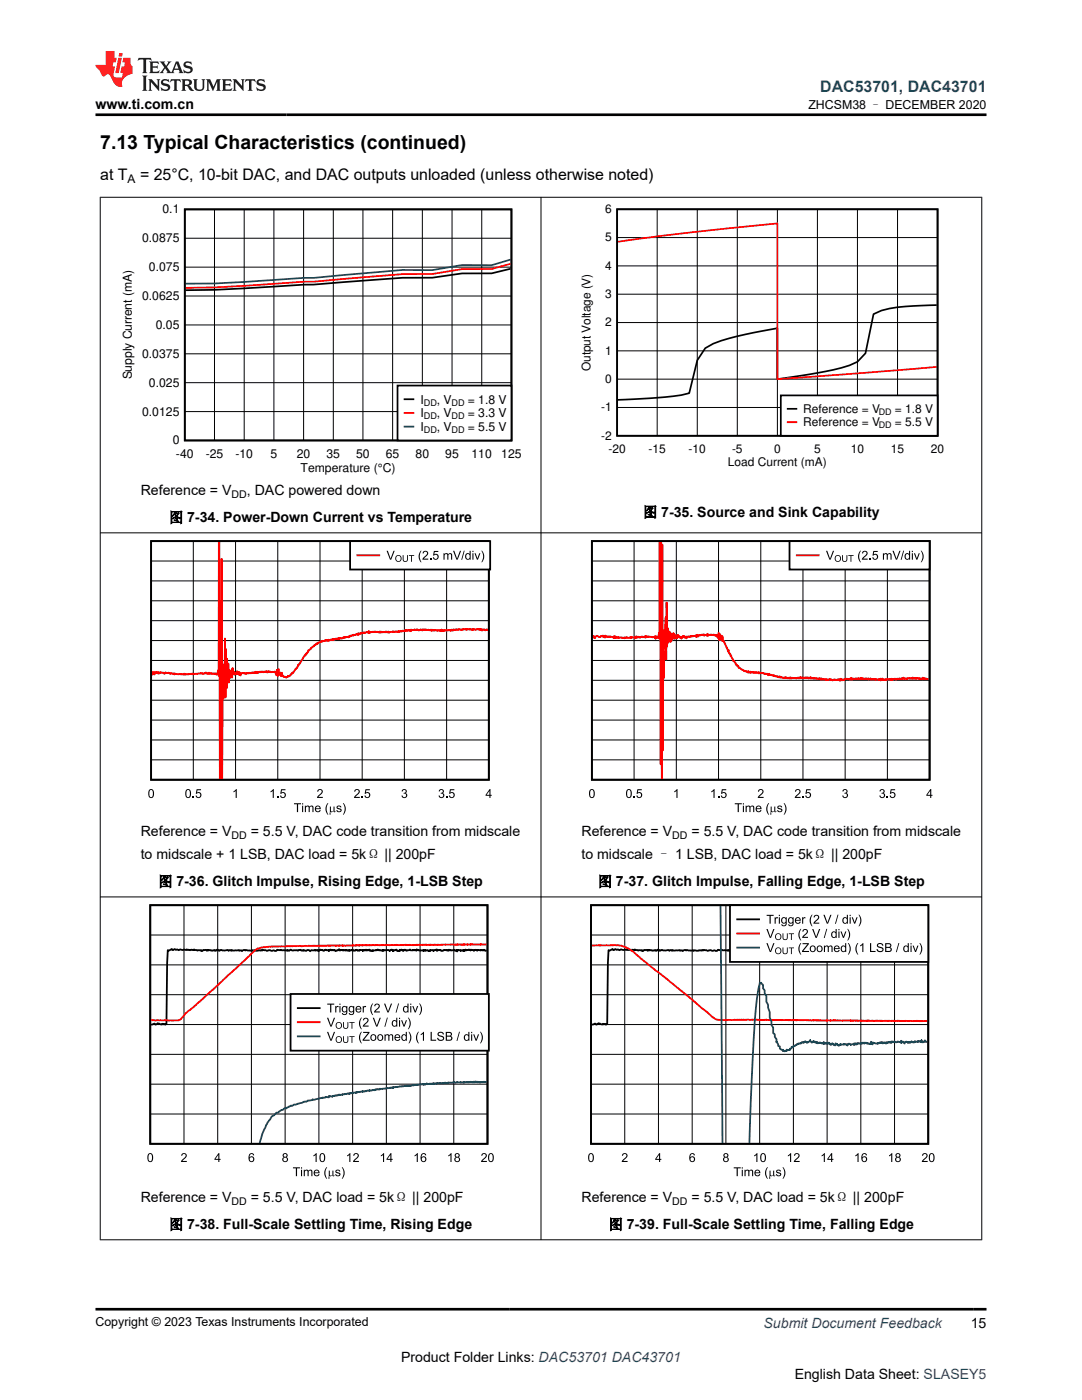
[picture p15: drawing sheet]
<svg xmlns="http://www.w3.org/2000/svg" width="216mm" height="279mm" viewBox="0 0 216 279" stroke-linecap="round" stroke-linejoin="round" font-family="sans-serif">
<defs><g id="words">
<text font-size="3.9" x="20" y="29.8">7.13 Typical Characteristics (continued)</text>
<text font-size="3.2" fill="#00f" x="163.7" y="18.3">DAC53701, DAC43701</text>
<g font-size="3.2">
<text x="20" y="36">at T</text>
<text x="27.9" y="36">= 25°C, 10-bit DAC, and DAC outputs unloaded (unless otherwise noted)</text>
</g>
<g font-size="2.8">
<text x="19" y="21.7">www.ti.com.cn</text>
<text x="28.1" y="98.8">Reference = V</text>
<text x="49.3" y="98.8">, DAC powered down</text>
<text x="33.7" y="104.3">图 7-34. Power-Down Current vs Temperature</text>
<text x="128.3" y="103.2">图 7-35. Source and Sink Capability</text>
<text x="28.1" y="166.9">Reference = V</text>
<text x="50" y="166.9">= 5.5 V, DAC code transition from midscale</text>
<text x="116" y="166.9">Reference = V</text>
<text x="138" y="166.9">= 5.5 V, DAC code transition from midscale</text>
<text x="28.1" y="171.4">to midscale + 1 LSB, DAC load = 5kΩ || 200pF</text>
<text x="116" y="171.4">to midscale – 1 LSB, DAC load = 5kΩ || 200pF</text>
<text x="31.6" y="176.9">图 7-36. Glitch Impulse, Rising Edge, 1-LSB Step</text>
<text x="119.3" y="176.9">图 7-37. Glitch Impulse, Falling Edge, 1-LSB Step</text>
<text x="28.1" y="239.8">Reference = V</text>
<text x="50" y="239.8">= 5.5 V, DAC load = 5kΩ || 200pF</text>
<text x="116" y="239.8">Reference = V</text>
<text x="138" y="239.8">= 5.5 V, DAC load = 5kΩ || 200pF</text>
<text x="33.7" y="245.3">图 7-38. Full-Scale Settling Time, Rising Edge</text>
<text x="121.4" y="245.3">图 7-39. Full-Scale Settling Time, Falling Edge</text>
<text x="193.7" y="265">15</text>
<text x="80" y="271.9">Product Folder Links: DAC53701 DAC43701</text>
<text x="158.6" y="275.3">English Data Sheet: SLASEY5</text>
</g>
<text font-size="2.8" fill="#00f" x="152.4" y="265">Submit Document Feedback</text>
<g font-size="2.5">
<text x="161.3" y="21.8">ZHCSM38 – DECEMBER 2020</text>
<text x="19" y="264.7">Copyright © 2023 Texas Instruments Incorporated</text>
</g>
<g font-size="2.4">
<text x="25.5" y="36.6">A</text>
<text x="32.4" y="42.6">0.1</text>
<text x="120.8" y="42.5">6</text>
<text x="28.4" y="48.3">0.0875</text>
<text x="120.8" y="53.8">4</text>
<text x="120.8" y="48.2">5</text>
<text x="28.4" y="59.9">0.0625</text>
<text x="29.7" y="54.1">0.075</text>
<text x="120.8" y="59.5">3</text>
<text x="31.1" y="65.6">0.05</text>
<text x="120.8" y="65.1">2</text>
<text x="28.4" y="71.4">0.0375</text>
<text x="120.8" y="70.8">1</text>
<text x="26.3" y="75.7" transform="rotate(-90 26.3 75.7)">Supply Current (mA)</text>
<text x="29.7" y="77.2">0.025</text>
<text x="117.9" y="74.1" transform="rotate(-90 117.9 74.1)">Output Voltage (V)</text>
<text x="120.8" y="76.4">0</text>
<text x="28.4" y="82.9">0.0125</text>
<text x="83.9" y="80.5">I</text>
<text x="83.9" y="83.3">I</text>
<text x="87.1" y="80.5">, V</text>
<text x="87.1" y="83.3">, V</text>
<text x="93.4" y="80.5">= 1.8 V</text>
<text x="93.4" y="83.3">= 3.3 V</text>
<text x="120" y="82.1">-1</text>
<text x="160.3" y="82.4">Reference = V</text>
<text x="178.6" y="82.4">= 1.8 V</text>
<text x="34.5" y="88.7">0</text>
<text x="83.9" y="86">I</text>
<text x="87.1" y="86">, V</text>
<text x="93.4" y="86">= 5.5 V</text>
<text x="120" y="87.7">-2</text>
<text x="160.3" y="85.1">Reference = V</text>
<text x="178.6" y="85.1">= 5.5 V</text>
<text x="35.1" y="91.4">-40</text>
<text x="41" y="91.4">-25</text>
<text x="47" y="91.4">-10</text>
<text x="54" y="91.4">5</text>
<text x="59.2" y="91.4">20</text>
<text x="60" y="94.2">Temperature (°C)</text>
<text x="65.2" y="91.4">35</text>
<text x="71.1" y="91.4">50</text>
<text x="77" y="91.4">65</text>
<text x="82.9" y="91.4">80</text>
<text x="88.8" y="91.4">95</text>
<text x="94.1" y="91.4">110</text>
<text x="100" y="91.4">125</text>
<text x="121.4" y="90.4">-20</text>
<text x="129.4" y="90.4">-15</text>
<text x="137.4" y="90.4">-10</text>
<text x="145.2" y="93.1">Load Current (mA)</text>
<text x="146.1" y="90.4">-5</text>
<text x="154.4" y="90.4">0</text>
<text x="162.4" y="90.4">5</text>
<text x="169.8" y="90.4">10</text>
<text x="177.8" y="90.4">15</text>
<text x="185.7" y="90.4">20</text>
</g>
<g font-size="2.1">
<text x="46.2" y="99.3">DD</text>
<text x="46.2" y="167.5">DD</text>
<text x="134.1" y="167.5">DD</text>
<text x="46.2" y="240.4">DD</text>
<text x="134.1" y="240.4">DD</text>
</g>
<g font-size="1.8">
<text x="84.6" y="80.9">DD</text>
<text x="84.6" y="83.7">DD</text>
<text x="90.1" y="80.9">DD</text>
<text x="90.1" y="83.7">DD</text>
<text x="175.3" y="82.8">DD</text>
<text x="84.6" y="86.4">DD</text>
<text x="90.1" y="86.4">DD</text>
<text x="175.3" y="85.5">DD</text>
</g>
</g></defs>
<path d="M36.9 41.8h65.2v46.1h-65.2zM101.9 53.6l-3.8 1h-5.9l-6 .8h-5.9l-17.7 1.4h-2a381.2 381.2 0 0 1-23.6 1.1" fill="none" stroke="#000" stroke-width=".35"/>
<g fill="none" stroke="#000" stroke-width=".2">
<path d="M36.9 59.1h65.2M36.9 53.3h65.2M36.9 47.5h65.2M42.8 41.8v46.1M48.7 41.8v46.1M54.7 41.8v46.1M60.6 41.8v46.1M66.5 41.8v46.1M72.4 41.8v46.1M78.3 41.8v46.1M84.3 41.8v46.1M90.2 41.8v46.1"/>
<path d="M96.1 41.8v46.1M36.9 76.4h65.2M36.9 70.6h65.2M36.9 64.8h65.2M36.9 82.1h65.2"/>
</g>
<path d="M101.9 52.6l-3.8 1.1h-5.9l-6 1h-5.9l-17.7 1.5h-2a335.1 335.1 0 0 1-23.6 1.2" fill="none" stroke="#f00" stroke-width=".35"/>
<path d="M101.9 51.8l-3.8 1.1h-5.9l-6 1h-5.9l-17.7 1.6h-2a302.2 302.2 0 0 1-23.6 1.1" fill="none" stroke="#105465" stroke-width=".35"/>
<path d="M79.3 76.9h22.8v11h-22.8z" fill-rule="evenodd" fill="#fff"/>
<path d="M79.3 76.9h22.8v11h-22.8zM80.7 79.7h1.8" fill="none" stroke="#000" stroke-width=".35"/>
<path d="M80.7 82.4h1.8" fill="none" stroke="#f00" stroke-width=".35"/>
<path d="M80.7 85.1h1.8" fill="none" stroke="#105465" stroke-width=".35"/>
<path d="M123.1 41.8h64v45.2h-64zM186.9 60.9l-4.6 .2a26.3 26.3 0 0 0-6.4 .9l-1.6 .7-1.6 7.8-1.6 1.7a36.6 36.6 0 0 1-9.6 2.5l-6.4 1v-10.2a73.5 73.5 0 0 0-12.8 3.1l-1.6 .9-1.6 2.4-1.6 6.6a59.1 59.1 0 0 1-11.2 1.2l-3 .1" fill="none" stroke="#000" stroke-width=".34"/>
<g fill="none" stroke="#000" stroke-width=".2">
<path d="M123.1 58.7h64M123.1 53.1h64M123.1 47.4h64M131.1 41.8v45.2M139.1 41.8v45.2M147.1 41.8v45.2M155.1 41.8v45.2M163.1 41.8v45.2M171.1 41.8v45.2M179.1 41.8v45.2M123.1 75.7h64M123.1 70h64"/>
<path d="M123.1 64.4h64M123.1 81.3h64"/>
</g>
<path d="M123.3 48.3l14.2-1.9 17.6-1.8v31.1l31.8-2.5" fill="none" stroke="#f00" stroke-width=".34"/>
<path d="M155.8 78.9h31.3v8.1h-31.3z" fill-rule="evenodd" fill="#fff"/>
<path d="M155.8 78.9h31.3v8.1h-31.3zM157.2 81.6h1.7" fill="none" stroke="#000" stroke-width=".34"/>
<path d="M157.2 84.3h1.7" fill="none" stroke="#f00" stroke-width=".34"/>
<g fill="#000">
<path d="M38.5 159h.2v.2h-.2zM39.2 157.5h.9v.2h-.7l-.1 .5a.59 .59 0 0 1 .8 .3 .59 .59 0 0 1-.3 .8 .59 .59 0 0 1-.8-.5h.3a.39 .39 0 0 0 .5 .2 .39 .39 0 0 0 .1-.6 .39 .39 0 0 0-.6 0h-.2zM46.6 157.9l.6-.4v1.7h-.2v-1.3l-.4 .2zM54 157.9l.6-.4v1.7h-.2v-1.3l-.4 .2zM55.3 159h.3v.2h-.3zM56.1 157.5h.9v.2h-.7l-.1 .5a.59 .59 0 0 1 .8 .3 .59 .59 0 0 1-.4 .8 .59 .59 0 0 1-.7-.5h.2a.39 .39 0 0 0 .6 .2 .39 .39 0 0 0 .1-.6 .39 .39 0 0 0-.6 0h-.3zM63.5 157.6a.58 .58 0 0 1 .9 .1 .58 .58 0 0 1-.4 .9l-.5 .4h.9v.2h-1.2l.2-.3a1.07 1.07 0 0 0 .7-1.2h-.4l-.2 .3h-.2zM70.8 157.6a.58 .58 0 0 1 .9 .1 .58 .58 0 0 1-.3 .9l-.5 .4h.9v.2h-1.2l.2-.3a1.07 1.07 0 0 0 .7-1.2h-.4l-.2 .3h-.2zM72.2 159h.2v.2h-.2zM72.9 157.5h.9v.2h-.7l-.1 .5a.59 .59 0 0 1 .8 .3 .59 .59 0 0 1-.3 .8 .59 .59 0 0 1-.8-.5h.2a.39 .39 0 0 0 .6 .2 .39 .39 0 0 0 .1-.6 .39 .39 0 0 0-.6 0h-.2zM80.3 157.6a.47 .47 0 0 1 .7 0 .47 .47 0 0 1-.1 .7 .56 .56 0 0 1 0 .9 .56 .56 0 0 1-.8-.4h.2a.36 .36 0 0 0 .4 .3 .36 .36 0 0 0 .3-.5 .36 .36 0 0 0-.5-.2l.1-.2a.31 .31 0 0 0 .4-.2 .31 .31 0 0 0-.3-.4 .31 .31 0 0 0-.4 .4l-.2-.1zM87.7 157.6a.47 .47 0 0 1 .7 0 .47 .47 0 0 1-.1 .7 .56 .56 0 0 1 .1 .9 .56 .56 0 0 1-.9-.4h.2a.36 .36 0 0 0 .4 .3 .36 .36 0 0 0 .3-.5 .36 .36 0 0 0-.5-.2l.1-.2a.31 .31 0 0 0 .4-.2 .31 .31 0 0 0-.3-.4 .31 .31 0 0 0-.4 .4l-.2-.1z"/>
<path d="M89 159h.3v.2h-.3zM89.8 157.5h.9v.2h-.7l-.1 .5a.59 .59 0 0 1 .8 .3 .59 .59 0 0 1-.4 .8 .59 .59 0 0 1-.7-.5h.2a.39 .39 0 0 0 .6 .2 .39 .39 0 0 0 .1-.6 .39 .39 0 0 0-.6 0h-.3zM58.7 160.3h1.4v.2h-.6v1.6h-.3v-1.6h-.5zM60.8 160.8h.2v.2a.43 .43 0 0 1 .8 0l.2-.2 .5 .1 .1 1.2h-.3v-.8a.27 .27 0 0 0-.2-.4 .27 .27 0 0 0-.3 .3v.9h-.2v-.9a.29 .29 0 0 0-.4-.2 .29 .29 0 0 0-.2 .4v.7h-.2zM65.4 160.3h.1l-.1 .2a2.02 2.02 0 0 0 .1 2.1 1.56 1.56 0 0 1-.1-2.3zM65.8 161h.2v.7a.27 .27 0 0 0 .2 .3 .27 .27 0 0 0 .3-.2v-.8h.3v.9l.1 .1 .1-.2v.2l-.3 .1-.2-.2a.41 .41 0 0 1-.6 .1v.6l-.1-.1zM67.2 160.9l.2-.1a.5 .5 0 0 1 .7 .3l-.2 .1a.25 .25 0 0 0-.3-.3 .25 .25 0 0 0-.2 .3h.1a.49 .49 0 0 1 .5 .2 .49 .49 0 0 1 0 .6l-.3 .1-.4-.1-.2-.3h.2a.29 .29 0 0 0 .3 .3 .29 .29 0 0 0 .3-.4 .54 .54 0 0 1-.7-.6zM68.4 160.3a1.53 1.53 0 0 1 .3 2.1l-.3 .2a2.03 2.03 0 0 0 0-2.3z"/>
<path d="M29.8 157.6a.63 .63 0 0 1 .8 .1 .63 .63 0 0 1 .1 .7 .63 .63 0 0 1-.5 .9 .63 .63 0 0 1-.6-.9zM29.9 157.8a.98 .98 0 0 0 .3 1.3 .92 .92 0 0 0 0-1.4z"/>
<path d="M37.2 157.6a.64 .64 0 0 1 .8 .1 .64 .64 0 0 1 .1 .7 .63 .63 0 0 1-.6 .9 .63 .63 0 0 1-.5-.9zM37.3 157.8a.98 .98 0 0 0 .2 1.3 .92 .92 0 0 0 0-1.4z"/>
<path d="M97.7 157.5h.2v1.1h.2v.2h-.2v.4h-.2v-.4h-.8v-.2zM97.7 157.8l-.6 .8h.6z"/>
<path d="M60.3 160.3h.2v.3h-.2zM60.3 160.8h.2v1.3h-.2z"/>
<path d="M63 160.9a.6 .6 0 0 1 .7-.1 .6 .6 0 0 1 .3 .7h-1a.37 .37 0 0 0 .3 .4 .37 .37 0 0 0 .5-.2h.2a.65 .65 0 0 1-1 .3 .65 .65 0 0 1 0-1.1zM63.2 161l-.1 .3h.7l-.2-.3z"/>
</g>
<path d="M30.2 108h67.3v47.6h-67.3z" fill="none" stroke="#000" stroke-width=".36"/>
<g fill="none" stroke="#000" stroke-width=".2">
<path d="M30.2 119.9h67.3M30.2 115.9h67.3M30.2 112h67.3M38.6 108v47.6M47 108v47.6M55.4 108v47.6M63.9 108v47.6M72.3 108v47.6M80.7 108v47.6M89.1 108v47.6M30.2 139.7h67.3M30.2 135.8h67.3"/>
<path d="M30.2 131.8h67.3M30.2 127.8h67.3M30.2 123.9h67.3M30.2 151.6h67.3M30.2 147.7h67.3M30.2 143.7h67.3"/>
</g>
<path d="M43.7 108.2l-.1 26.7-.1-1.2-.3 .9-.1-.2-.1 .2-.1-.2-.1 .1-.3-.1v.1l-.5-.2-.1 .2-.2-.3-.1 .3-.2-.1v.1l-.3-.3-.2 .2v-.1l-.3 .2-.7-.2-.6 .2-.6-.1-.1 .2-.1-.2-.2 .2-.1-.2-.5 .1v.1l-.5-.1-.1 .2-.2-.2-.1 .1-.1-.2-.1 .2-.6-.1h-.9l-.2-.1-.1 .2-.1-.2-.4 .1-.2-.2-.1 .2-.4-.3-.2 .2-.5-.2-.1 .3-.1-.3-.1 .2-.5-.3-.2 .2-.1-.1-.1 .2-.1-.3-.1 .3-.1-.2-.2 .2v-.3l-.4 .5-.1-.5v.5l-.2-.5-.1 .5-.1-.5M43.8 108.2l.1 47.2M97.4 125.6l-.5 .2-.2-.2v.2l-.5-.2v.3l-.2-.3v.2l-.1-.2v.1l-.2-.1h-.2v-.1l-.7 .2-.3-.2v.2l-.2-.2-.1 .3-.2-.2-.7-.1-.3 .2v-.2h-.3l-.5 .2v-.1l-.7-.1v.2l-.5-.1-.2 .2-.3-.2v.2l-.2 .1-.2-.2-.1 .2v-.2l-.2 .1-.2-.1-.5 .1-.3-.1-.2 .2v-.1l-.2 .1-.3-.3v.4l-.2-.1v-.2l-.1 .2-.2-.1-1 .1-.5-.2v.2l-.2-.2-.2 .1-1-.2-.1 .1-.2-.1-.2 .2v-.1l-.3-.1v.1l-.3 .1-.4-.2-.3 .2-.2-.2-.2 .2-.3-.1-.2 .2v-.3l-.1 .1v.3l-.2-.3-.5 .2-.2-.2v.2l-.1-.1v.1h-.5l-.2 .2-.2-.2-.2 .2-.1-.2v.2l-.2 .1v-.2l-.2 .1h-1.5l-.1 .1h-.2v-.2l-.2 .2-.3-.2v.2l-1-.1v.2l-.2-.1v-.2l-.2 .2-.8-.1v-.1l-.9 .2-.1-.1-.2 .3v-.5l-.1 .4-.2-.2-.5 .3-.2-.2v.1h-.7l-.3 .3v-.2l-.2 .3v-.3l-.5 .4v-.2l-.5 .2v-.1l-.3 .2-.2-.1-.2 .3v-.2l-.1 .1v.2l-.2-.1-.7 .2-.1-.2v.2h-.2l-.2 .2-.3-.2-.2 .2v-.2h-.1v.3l-.2-.2-.2 .2-.2-.2-.1 .2-.4-.1v.2l-.1-.2v.2h-.5l-.2 .1-.2-.1v.2l-.1-.2v.1h-.4v.1l-.1-.2-.2 .2h-.3v.2l-.4-.1-.5 .4-.2-.1v.2h-.3v.2l-.3 .1v.2h-.2l-.5 .4v.2l-.5 .2v.3l-1 1.1v.3l-.4 .3-.1 .5-.4 .3v.2l-.1-.1v.3l-.9 1.1h-.1v.2l-.4 .1-.5 .6-.2-.1v.1l-.3 .2-.2-.1a.64 .64 0 0 1-.6-.9l-.2 .8v-.5l-.2-.3v.4l-.1-.4v.5l-.2-.3v-.9l-.2 1.4-.2-1.2-.1 1-.2-.6v.1l-.2-.2-.1 .1h-.5v.1l-.2-.2v.1l-.3-.1v-.1l-.2 .3v-.2h-.2v.2l-.1-.3v.2h-.5v.1l-.2-.2-.3 .2-.2-.2-.4 .1v.2l-.3-.2v.3l-.2-.4v.3l-.1-.2v.2l-.2-.1-.2 .1-.1-.1v.1l-.2-.1-.2 .2-.1-.1-.2 .1v-.1l-.5 .2-.7-.2-.3 .1h-.2v.4l-.2-.6-.1 .5v-.6l-.2 .1v.3l-.2-.6-.1 .7v-.4l-.2 .3-.1-.2-.1 .3-.1-.6-.1 .6-.2-1.3-.1 1.9-.1-1.6v1.3l-.1-.9-.2 1.3-.2-1.6v2.5l-.1-3.8-.1 3-.2-3.9-.1 5.9-.1-7.9-.1 9.7-.1-11.8-.1 8.7-.2-3.5v6.8l-.1-3.8-.2 19.8M43.9 155.4l.1-35.6 .1 35.6M44.2 155.4v-43.9l.1 43.9" fill="none" stroke="#f00" stroke-width=".36"/>
<path d="M69.9 108h27.9v5.7h-27.9z" fill-rule="evenodd" fill="#fff"/>
<path d="M69.9 108h27.9v5.7h-27.9zM118.1 108h67.4v47.6h-67.4z" fill="none" stroke="#000" stroke-width=".36"/>
<path d="M71.3 110.8h4.4M131.6 108.2v19.3l-.1-1.2-.2 .8-.2 .2-.2-.3-.1 .5-.1-.6v.4l-.1-.2-.4 .1-.9-.2-.1 .1-.2-.2-.2 .4-.1-.4-.1 .3-.1-.1-.2 .1-.2-.2-.4 .3-.3-.2-.3 .1-.1-.2-.1 .4-.1-.4-.1 .3-.1-.1h-.5l-.1-.1-.1 .2v-.2l-.4 .2-.4-.2-.1 .2-.2-.1-.1 .2-.1-.2-.1 .2-.5-.2-.5 .1-.1-.2-.1 .2-.2-.1-.2 .1-.1-.3-.2 .3v-.4l-.1 .4-.1-.2-.6-.1-.1 .1-.4-.1-.2 .1-.3-.3-.1 .5-.1-.4h-.1v.3l-.2-.4-.1 .2-.3-.1-.1 .3h-.3a.44 .44 0 0 0-.5-.3 .44 .44 0 0 0-.3 .5l-.1-.4-.1 .3-.1-.4-.1 .3M131.7 108.2l.1 44.3 .1-44.3M131.9 108.2l.2 47.2M185.3 135.5l-.8-.1v-.1l-.2 .3-.2-.4v.3l-.1 .1v-.2l-.2 .1v-.1l-.3 .1v-.2l-.2 .1-.3-.1-.2 .2v-.2l-.5 .1-.2-.2v.3l-.1-.2h-.7l-.4 .1v.1l-.6-.1v-.2l-.2 .4-.2-.3-.1 .3-.2-.2-.3 .1h-.4l-.1 .2-.2-.3-.4 .1-.1 .2v-.2l-.2-.1v.3l-.2-.2v.2l-.3-.2-.2 .2-.1-.2-.2 .2-.2-.2v.2l-.1-.1-.2 .1-.2-.1h-.1v-.2l-.2 .4-.2-.4v.4l-.3-.3v.2l-.9-.2v.1l-.1-.1-.2 .1-.2-.1-.1 .2-.2-.3v.2l-.3-.2v.2l-.2-.2-.2 .1-.1-.1-.4 .1-.2-.1-.1 .2v-.2l-.2-.1v.2h-.2v-.2l-.1 .2h-.4v-.2l-.3 .2-.2-.1v.1l-.1-.1-.5 .2v-.2l-.2 .3-.2-.4-.1 .4v-.3l-.5 .2-.2-.2-.5 .3v-.2l-.4 .3v-.2l-.1 .2-.2-.4v.3l-.2 .2v-.4l-.1 .3-.2-.2-.5 .1-.4-.1v.1l-.3 .1-.3-.3v.2l-.2-.2-.3 .2-.4-.2-.3 .2-.2-.2-.3 .1-.2-.2-.1 .2v-.2h-.2l-.2 .1-.8-.2-.2 .2-.2-.2-.1 .1-.2-.1-.2 .1v-.3l-.3 .3-.3-.2-.7 .1-.4-.1-.1 .1-.2-.2-.2 .3-.3-.2v.1l-.3 .1-.7-.1-.3 .1v-.2h-.2l-.2 .2v-.2l-.7 .1v-.2l-.3 .2-.7-.2v.1l-.1-.2v.2l-.2-.2-.2 .2-.1-.2h-.5l-.4-.3-.1 .1-.4-.2-.1 .1-.2-.2v.2l-.2 .1v-.3l-.2 .1v-.1h-.5l-.1-.1v.1l-.2-.2h-.7l-.1-.1v.2l-.2-.2-.8 .1v-.2l-.6 .1-.1-.2v.3l-.2-.3-.2 .2-.1-.3v.3l-.4-.2-.5-.1v-.1l-.8-.5-.2 .1v-.3l-.5-.4-.5-.9h-.2l-.3-1-.2 .1v-.4l-.3-.3v-.5l-.2 .2-.6-1.7-.2-.4-.2 .1v-.8l-.2-.2v1l-.3-1.3-.2 1.2v-1l-.1-.5v1.1l-.2-.1v-.5l-.2-.1v.3l-.1-.3v.2l-.2-.2-.2 .1v-.1l-1 .1-.2-.2v.2l-.1 .1v-.4l-.2 .4-.5-.3v.3l-.2-.3v.2l-.3-.1v.1h-.5l-.2 .2-.1-.3-.2 .5v-.5l-.2 .4v-.3l-.5 .2-.3-.1v.2l-.2-.2-.2 .2h-.5l-.1 .3v-.4l-.4 .3v-.3l-.1-.1v.3l-.2-.3-.2 .4v-.2h-.1v.4l-.2-.4-.2 .2-.1-.4-.2 .3v-.5l-.2 .7-.1-.6-.2 .6-.1-.6-.1 .7-.1-1-.1 .9v-1.1l-.2 1.3-.2-1-.1 1.4v-1.6l-.1 1.7-.1-2-.1 1.6-.2-1.7-.1 2.3v-2.9l-.2 3.7-.1-8.9-.1 11.5-.1-8.5-.1 6.1-.1-3.5-.1 2-.1 7.6-.1-5.5v19.9l-.1-41.1-.1 46.7" fill="none" stroke="#f00" stroke-width=".36"/>
<g fill="#000">
<path d="M77.1 109.9h.3l.5 1.6 .6-1.6h.3l-.7 1.8h-.3zM80.3 110.8h.2v.8a.35 .35 0 0 0 .3 .4 .35 .35 0 0 0 .4-.2v-1h.2v.8a.53 .53 0 0 1-.5 .5 .53 .53 0 0 1-.6-.5zM81.6 110.8h1v.1h-.4v1.2h-.2v-1.2h-.4zM84 109.9h.1l-.1 .2a2.02 2.02 0 0 0 .1 2.1 1.52 1.52 0 0 1-.3-2.1zM84.5 110.1a.58 .58 0 0 1 .9 .1 .58 .58 0 0 1-.3 .8l-.5 .5h.9v.2h-1.2l.1-.4a1.07 1.07 0 0 0 .7-1.1l-.4-.1-.2 .4-.2-.1zM85.8 111.4h.3v.3h-.3zM86.6 110h.9v.2h-.7l-.1 .4a.59 .59 0 0 1 .8 .3 .59 .59 0 0 1-.4 .8 .59 .59 0 0 1-.7-.5h.2a.39 .39 0 0 0 .6 .2 .39 .39 0 0 0 .1-.6 .39 .39 0 0 0-.6 0l-.3 .1zM88.5 110.4h.2v.2a.43 .43 0 0 1 .7 0l.3-.2 .4 .1 .1 1.2h-.2v-.8a.27 .27 0 0 0-.2-.3 .27 .27 0 0 0-.3 .2v.9h-.2v-.8a.29 .29 0 0 0-.4-.3 .29 .29 0 0 0-.2 .4v.7h-.2zM90.4 109.9h.3l.5 1.6 .6-1.6h.2l-.7 1.8h-.2zM92.5 109.9h.2l-.5 1.8h-.2zM94.7 110.4h.2l.4 1 .3-1h.3l-.5 1.3h-.2zM96 109.9a1.53 1.53 0 0 1 .3 2.2l-.3 .1a2.03 2.03 0 0 0 0-2.3z"/>
<path d="M126.4 159h.3v.2h-.3zM127.2 157.5h.9v.2h-.7l-.1 .5a.59 .59 0 0 1 .8 .3 .59 .59 0 0 1-.4 .8 .59 .59 0 0 1-.7-.5h.2a.39 .39 0 0 0 .6 .2 .39 .39 0 0 0 .1-.6 .39 .39 0 0 0-.6 0h-.3zM134.5 157.9l.7-.4v1.7h-.2v-1.3l-.5 .2zM141.9 157.9l.7-.4v1.7h-.2v-1.3l-.5 .2zM143.3 159h.2v.2h-.2zM144 157.5h.9v.2h-.7l-.1 .5a.59 .59 0 0 1 .8 .3 .59 .59 0 0 1-.3 .8 .59 .59 0 0 1-.8-.5h.3a.39 .39 0 0 0 .5 .2 .39 .39 0 0 0 .1-.6 .39 .39 0 0 0-.6 0h-.2zM151.4 157.6a.58 .58 0 0 1 .9 .1 .58 .58 0 0 1-.3 .9l-.5 .4h.9v.2h-1.2l.2-.3a1.07 1.07 0 0 0 .6-1.2h-.3l-.2 .3h-.3zM158.8 157.6a.58 .58 0 0 1 .9 .1 .58 .58 0 0 1-.3 .9l-.5 .4h.9v.2h-1.2l.1-.3a1.07 1.07 0 0 0 .7-1.2h-.4l-.2 .3h-.2zM160.1 159h.3v.2h-.3zM160.9 157.5h.9v.2h-.7l-.1 .5a.59 .59 0 0 1 .8 .3 .59 .59 0 0 1-.4 .8 .59 .59 0 0 1-.7-.5h.2a.39 .39 0 0 0 .6 .2 .39 .39 0 0 0 .1-.6 .39 .39 0 0 0-.6 0h-.3zM168.3 157.6a.47 .47 0 0 1 .7 0 .47 .47 0 0 1-.1 .7 .56 .56 0 0 1 0 .9 .56 .56 0 0 1-.8-.4h.2a.36 .36 0 0 0 .4 .3 .36 .36 0 0 0 .3-.5 .36 .36 0 0 0-.5-.2v-.2a.31 .31 0 0 0 .4-.2 .31 .31 0 0 0-.3-.4 .31 .31 0 0 0-.3 .4l-.2-.1zM175.7 157.6a.47 .47 0 0 1 .7 0 .47 .47 0 0 1-.1 .7 .56 .56 0 0 1 0 .9 .56 .56 0 0 1-.8-.4h.2a.36 .36 0 0 0 .4 .3 .36 .36 0 0 0 .3-.5 .36 .36 0 0 0-.5-.2v-.2a.31 .31 0 0 0 .4-.2 .31 .31 0 0 0-.3-.4 .31 .31 0 0 0-.3 .4l-.2-.1z"/>
<path d="M177 159h.2v.2h-.2zM177.7 157.5h.9v.2h-.7l-.1 .5a.59 .59 0 0 1 .8 .3 .59 .59 0 0 1-.3 .8 .59 .59 0 0 1-.8-.5h.2a.39 .39 0 0 0 .6 .2 .39 .39 0 0 0 .1-.6 .39 .39 0 0 0-.6 0h-.2zM146.6 160.3h1.4v.2h-.6v1.6h-.2v-1.6h-.6zM148.8 160.8h.2v.2a.43 .43 0 0 1 .7 0l.3-.2 .4 .1 .1 1.2h-.2v-.8a.27 .27 0 0 0-.2-.4 .27 .27 0 0 0-.3 .3v.9h-.3v-.9a.29 .29 0 0 0-.3-.2 .29 .29 0 0 0-.2 .4v.7h-.2zM153.3 160.3h.2l-.1 .2a2.02 2.02 0 0 0 .1 2.1 1.56 1.56 0 0 1-.2-2.3zM153.8 161h.2v.7a.27 .27 0 0 0 .2 .3 .27 .27 0 0 0 .3-.2v-.8h.2v.9l.1 .1 .1-.2v.2l-.3 .1-.1-.2a.41 .41 0 0 1-.6 .1l-.1 .6-.1-.1zM155.2 160.9l.2-.1a.5 .5 0 0 1 .7 .3l-.2 .1a.25 .25 0 0 0-.3-.3 .25 .25 0 0 0-.2 .3 .49 .49 0 0 1 .6 .2 .49 .49 0 0 1 0 .6l-.4 .1-.4-.1-.1-.3h.2a.29 .29 0 0 0 .3 .3 .29 .29 0 0 0 .2-.4 .54 .54 0 0 1-.7-.6zM156.4 160.3a1.53 1.53 0 0 1 .2 2.1l-.2 .2a2.03 2.03 0 0 0 0-2.3z"/>
<path d="M78.9 111.5a.67 .67 0 0 1 1.3 0 .67 .67 0 0 1-1.3 0zM79 111.4a.5 .5 0 0 0 1 0 .5 .5 0 0 0-1 0z"/>
<path d="M93 110.6l.4-.2 .3 .2v-.7h.2v1.8h-.2v-.2a.61 .61 0 0 1-.8-.1 .61 .61 0 0 1 .1-.8zM93.1 110.7a.45 .45 0 0 0-.1 .6 .45 .45 0 0 0 .6 .1l.1-.3-.1-.4-.2-.1z"/>
<path d="M94.3 109.9h.2v.3h-.2zM94.3 110.4h.2v1.3h-.2z"/>
<path d="M117.8 157.6a.63 .63 0 0 1 .7 .1 .63 .63 0 0 1 .2 .7 .63 .63 0 0 1-.6 .9 .63 .63 0 0 1-.6-.9zM117.9 157.8a.98 .98 0 0 0 .2 1.3 .92 .92 0 0 0 0-1.4z"/>
<path d="M125.2 157.6a.64 .64 0 0 1 .7 .1 .64 .64 0 0 1 .2 .7 .63 .63 0 0 1-.6 .9 .63 .63 0 0 1-.6-.9zM125.2 157.8a.98 .98 0 0 0 .3 1.3 .92 .92 0 0 0 0-1.4z"/>
<path d="M185.6 157.5h.2v1.1h.3v.2h-.3v.4h-.2v-.4h-.8v-.2zM185.6 157.8l-.5 .8h.5z"/>
<path d="M148.2 160.3h.2v.3h-.2zM148.2 160.8h.2v1.3h-.2z"/>
<path d="M150.9 160.9a.6 .6 0 0 1 .8-.1 .6 .6 0 0 1 .2 .7h-.9a.37 .37 0 0 0 .3 .4 .37 .37 0 0 0 .4-.2h.2a.65 .65 0 0 1-.9 .3 .65 .65 0 0 1-.1-1.1zM151.1 161l-.1 .3h.7l-.2-.3z"/>
</g>
<g fill="none" stroke="#000" stroke-width=".2">
<path d="M118.1 119.9h67.4M118.1 115.9h67.4M118.1 112h67.4M126.5 108v47.6M135 108v47.6M143.4 108v47.6M151.8 108v47.6M160.2 108v47.6M168.6 108v47.6M177.1 108v47.6M118.1 139.7h67.4M118.1 135.8h67.4"/>
<path d="M118.1 131.8h67.4M118.1 127.8h67.4M118.1 123.9h67.4M118.1 151.6h67.4M118.1 147.7h67.4M118.1 143.7h67.4"/>
</g>
<path d="M157.5 108h28v5.7h-28z" fill-rule="evenodd" fill="#fff"/>
<path d="M157.5 108h28v5.7h-28zM30 180.7h67.3v47.6h-67.3zM97.1 189.7h-.5v-.2l-.3 .2-.4-.1v.1l-.6-.1v.1l-.4-.2-.3 .2-.7-.2v.2l-.3-.2-.7 .2v-.2l-.3 .3v-.2v.1l-.4-.1v.1l-1-.1v.3v-.3l-.3 .2-.4-.2-.3 .1-.7-.2v.2l-1-.1-.3 .2-.7-.2-.3 .2v-.3l-.7 .3-.3-.2-.7 .2v-.1l-.3-.1-.4 .2v-.2l-.3 .2v-.2l-.7 .1v-.1l-.3 .1-.4-.2v.2h-.3v-.1h-1v-.1l-.7 .2h-.3v-.2l-.4 .2-.3-.2h-.3v.3l-.7-.1v-.2l-.7 .3v-.2l-.3-.1-.3 .3-.4-.2h-1v.2l-1-.2v-.1l-.3 .2-1 .1v-.2l-.4 .1v-.2l-.3 .2h-.3v-.2l-.4 .2v-.1l-.3 .2-.4-.2-.6 .1-.4-.2v.2h-.6v-.2l-.4 .2-.3-.1v.2l-1-.2v.1l-.7-.1v.1h-.3v-.2l-.7 .3v-.1l-1-.1v-.1l-.4 .1v.2v-.2l-.6-.1-.4 .3-.6-.3-.4 .2v.1l-.1-.2-.1 .1-.2-.1-.2 .1-.2-.1-.1 .1-.6-.1-.2 .2-.3-.2h-.3l-.2 .2-.4-.2-.2 .2-.1-.2-.3 .1-.1-.2-.3 .1-.2 .1-.3-.1-1 .1-.2-.2-.3 .3-.3-.2-.1 .2-.1-.2-1 .1-.1-.2-.1 .2-.7-.2-.2 .3h-.2l-.3-.1-.3 .1a1.02 1.02 0 0 0-1 0l-.7-.2-1.5 .2-.4-.2-.3 .2-.1-.2-.4 .1-1.2-.1-.4 .2-.2-.2-.4 .2-.1-.2-1.2 .1-.1-.1-.2 .2-.2-.2-.3 .2-.1-.2-.7 .1-.7-.1-.4 .2-.4-.3-.3 .3-.1-.2-.5 .1-.7-.1-.1 .1-.2-.1-.1 .2-.3-.2h-.4l-.2 .2-.2-.2-.1 .2-.4-.2-.3 .1-.7-.2-.1 .1h-1.2l-.1-.1-.9 .1-.5-.1-.3 .1-.2-.1-.3 .1-.3-.2-.2 .2-.3-.2-.5 .3-.3-.1-.3 14.8-.3 .1-.1-.2-.3 .1-.1-.1-.1 .2-.6-.2-.1 .1-.1-.2-.4 .3-.3-.2-.6 .1" fill="none" stroke="#000" stroke-width=".36"/>
<path d="M159 110.8h4.4M97.1 188.5l-31.5 .2-9.8 .1-2.9 .3a3.2 3.2 0 0 0-2.9 1.4l-6.4 6-5.4 4.8a7.3 7.3 0 0 0-2.2 2.1l-.4 .3-5.4-.1" fill="none" stroke="#f00" stroke-width=".36"/>
<g fill="#000">
<path d="M164.8 109.9h.3l.5 1.6 .6-1.6h.2l-.7 1.8h-.2zM168 110.8h.2v.8a.35 .35 0 0 0 .2 .4 .35 .35 0 0 0 .5-.2v-1h.2v.8a.53 .53 0 0 1-.5 .5 .53 .53 0 0 1-.6-.5zM169.3 110.8h1v.1h-.4v1.2h-.2v-1.2h-.4zM171.6 109.9h.2l-.1 .2a2.02 2.02 0 0 0 .1 2.1 1.56 1.56 0 0 1-.2-2.3zM172.2 110.1a.58 .58 0 0 1 .9 .1 .58 .58 0 0 1-.4 .8l-.4 .5h.8v.2h-1.1l.1-.4a1.07 1.07 0 0 0 .7-1.1l-.4-.1-.2 .4-.2-.1zM173.5 111.4h.2v.3h-.2zM174.3 110h.8v.2h-.7l-.1 .4a.59 .59 0 0 1 .9 .3 .59 .59 0 0 1-.4 .8 .59 .59 0 0 1-.7-.5h.2a.39 .39 0 0 0 .5 .2 .39 .39 0 0 0 .1-.6 .39 .39 0 0 0-.6 0l-.2 .1zM176.2 110.4h.2v.2a.43 .43 0 0 1 .7 0l.3-.2 .4 .1 .1 1.2h-.2v-.8a.27 .27 0 0 0-.2-.3 .27 .27 0 0 0-.3 .2v.9h-.3v-.8a.29 .29 0 0 0-.3-.3 .29 .29 0 0 0-.2 .4v.7h-.2zM178.1 109.9h.2l.6 1.6 .6-1.6h.2l-.7 1.8h-.2zM180.2 109.9h.2l-.5 1.8h-.2zM182.4 110.4h.2l.3 1 .4-1h.2l-.5 1.3h-.2zM183.7 109.9a1.53 1.53 0 0 1 .3 2.2l-.3 .1a2.03 2.03 0 0 0 0-2.3z"/>
<path d="M36.3 230.3a.58 .58 0 0 1 .9 .1 .58 .58 0 0 1-.3 .8l-.5 .5h.9v.2h-1.2l.2-.4a1.07 1.07 0 0 0 .7-1.1l-.4-.1-.2 .4-.3-.1zM58.5 233h1.4v.2h-.6v1.5h-.3v-1.5h-.5zM60.6 233.5h.2v.1a.43 .43 0 0 1 .8 0l.2-.2 .4 .1 .1 1.2h-.2v-.8a.27 .27 0 0 0-.2-.3 .27 .27 0 0 0-.3 .2v.9h-.2v-.8a.29 .29 0 0 0-.4-.3 .29 .29 0 0 0-.2 .5v.6h-.2zM62.5 230.6l.7-.5v1.8h-.2v-1.4l-.5 .3zM65.1 232.9h.2l-.1 .2a2.02 2.02 0 0 0 .1 2.1 1.52 1.52 0 0 1-.3-2.1zM65.6 233.6h.2v.7a.27 .27 0 0 0 .2 .3 .27 .27 0 0 0 .3-.1v-.9h.2v1h.1l.2-.1-.1 .1-.2 .2-.2-.3a.41 .41 0 0 1-.6 .2l-.1 .6-.1-.2zM67 233.6l.2-.2a.5 .5 0 0 1 .7 .4h-.2a.25 .25 0 0 0-.3-.2 .25 .25 0 0 0-.2 .3 .49 .49 0 0 1 .6 .2 .49 .49 0 0 1 0 .5l-.4 .2-.4-.1-.1-.3 .2-.1a.29 .29 0 0 0 .3 .3 .29 .29 0 0 0 .3-.3 .54 .54 0 0 1-.7-.7zM68.2 232.9a1.53 1.53 0 0 1 .3 2.2l-.3 .1a2.03 2.03 0 0 0 0-2.3zM69.3 230.6l.6-.5v1.8h-.2v-1.4l-.4 .3zM70.7 230.3a.58 .58 0 0 1 .8 .1 .58 .58 0 0 1-.3 .8l-.5 .5h.9v.2h-1.2l.2-.4a1.07 1.07 0 0 0 .7-1.1l-.4-.1-.2 .4-.2-.1zM76 230.6l.6-.5v1.8h-.2v-1.4l-.4 .3zM82.7 230.6l.7-.5v1.8h-.2v-1.4l-.5 .3z"/>
<path d="M89.4 230.6l.7-.5v1.8h-.2v-1.4l-.5 .3zM96.2 230.3a.58 .58 0 0 1 .9 .1 .58 .58 0 0 1-.3 .8l-.5 .5h.9v.2h-1.2l.2-.4a1.07 1.07 0 0 0 .6-1.1l-.3-.1-.3 .4-.2-.1z"/>
<path d="M166.5 111.5a.7 .7 0 0 1 1.4 0 .7 .7 0 0 1-1.4 0zM166.7 111.4a.5 .5 0 0 0 1 0 .5 .5 0 0 0-1 0z"/>
<path d="M180.6 110.6l.4-.2 .4 .2v-.7h.2v1.8h-.2v-.2a.61 .61 0 0 1-.9-.1 .61 .61 0 0 1 .1-.8zM180.8 110.7a.45 .45 0 0 0-.1 .6 .45 .45 0 0 0 .6 .1l.1-.3-.1-.4-.2-.1z"/>
<path d="M181.9 109.9h.3v.3h-.3zM181.9 110.4h.3v1.3h-.3z"/>
<path d="M29.7 230.2a.64 .64 0 0 1 .7 .1 .64 .64 0 0 1 .2 .7 .63 .63 0 0 1-.6 .9 .63 .63 0 0 1-.6-.9zM29.7 230.4a.98 .98 0 0 0 .3 1.4 .92 .92 0 0 0 0-1.5z"/>
<path d="M43.6 230.1h.2v1.2h.2v.2h-.2v.4h-.2v-.4h-.8v-.2zM43.6 230.5l-.6 .8h.6z"/>
<path d="M49.8 230.3l.2-.2 .4 .1 .3 .4h-.2a.36 .36 0 0 0-.4-.3 .36 .36 0 0 0-.3 .5v.2a.56 .56 0 0 1 .8 .1 .56 .56 0 0 1-.2 .8 .56 .56 0 0 1-.7-.3l-.1-.8zM49.8 231.4a.4 .4 0 0 0 .8 0 .4 .4 0 0 0-.8 0z"/>
<path d="M56.5 230.3a.47 .47 0 0 1 .8-.1 .47 .47 0 0 1-.2 .7 .52 .52 0 0 1 .2 .8 .52 .52 0 0 1-.8 0 .52 .52 0 0 1 .2-.8l-.3-.2zM56.6 230.6a.3 .3 0 0 0 .6 0 .3 .3 0 0 0-.6 0zM56.5 231.4a.4 .4 0 0 0 .8 0 .4 .4 0 0 0-.8 0z"/>
<path d="M60.1 233h.2v.2h-.2zM60.1 233.5h.2v1.2h-.2z"/>
<path d="M62.7 233.6a.6 .6 0 0 1 .8-.1 .6 .6 0 0 1 .3 .6h-1a.37 .37 0 0 0 .3 .5 .37 .37 0 0 0 .4-.3h.3a.65 .65 0 0 1-1 .3 .65 .65 0 0 1-.1-1zM62.9 233.7l-.1 .3h.7l-.2-.4z"/>
<path d="M64 230.2a.64 .64 0 0 1 .7 .1 .64 .64 0 0 1 .2 .7 .63 .63 0 0 1-.6 .9 .63 .63 0 0 1-.6-.9zM64.1 230.4a.98 .98 0 0 0 .2 1.4 .92 .92 0 0 0 0-1.5z"/>
<path d="M77.9 230.1h.2v1.2h.2v.2h-.2v.4h-.2v-.4h-.8v-.2zM77.9 230.5l-.6 .8h.6z"/>
<path d="M84.1 230.3l.3-.2 .3 .1 .3 .4h-.2a.36 .36 0 0 0-.4-.3 .36 .36 0 0 0-.3 .5v.2a.56 .56 0 0 1 .9 .1 .56 .56 0 0 1-.2 .8 .56 .56 0 0 1-.8-.3l-.1-.8zM84.2 231.4a.38 .38 0 0 0 .7 0 .38 .38 0 0 0-.7 0z"/>
<path d="M90.9 230.3a.47 .47 0 0 1 .7-.1 .47 .47 0 0 1-.1 .7 .52 .52 0 0 1 .1 .8 .52 .52 0 0 1-.8 0 .52 .52 0 0 1 .2-.8l-.3-.2zM90.9 230.6a.3 .3 0 0 0 .6 0 .3 .3 0 0 0-.6 0zM90.9 231.4a.36 .36 0 0 0 .7 0 .36 .36 0 0 0-.7 0z"/>
<path d="M97.6 230.2a.64 .64 0 0 1 .8 .1 .64 .64 0 0 1 .1 .7 .63 .63 0 0 1-.5 .9 .63 .63 0 0 1-.6-.9zM97.7 230.4a.98 .98 0 0 0 .3 1.4 .92 .92 0 0 0 0-1.5z"/>
</g>
<g fill="none" stroke="#000" stroke-width=".2">
<path d="M30 198.5h67.3M30 192.6h67.3M30 186.6h67.3M36.7 180.7v47.6M43.4 180.7v47.6M50.2 180.7v47.6M56.9 180.7v47.6M63.6 180.7v47.6M70.4 180.7v47.6M77.1 180.7v47.6M83.8 180.7v47.6M90.5 180.7v47.6"/>
<path d="M30 216.4h67.3M30 210.4h67.3M30 204.5h67.3M30 222.3h67.3"/>
</g>
<path d="M97.1 216l-.5-.1-1 .1-.3-.1v.1l-.4-.2-.3 .2v-.1l-.4 .1-.3-.1-.3 .1-.4-.1-1 .1h-1v-.1l-.3 .2-.4-.2-.3 .2h-1.3l-.7 .2-.3-.2-1.4 .1v.2v-.1l-.3-.1-1 .2v-.2v.2l-.4-.1v.2l-1-.1-.3 .1h-1l-.7 .3v-.1h-.7l-2.7 .2v.2l-2.7 .2v.1h-.6v.1h-.4v.1h-1l-1 .2-1.3 .1-.4 .2h-.6l-2.1 .4h-.6v.1l-1 .1-.4 .1-.7-.1v.3l-.6-.1-2.2 .6-.4-.1-3.3 1.1-.5-.1-.4 .3a1.2 1.2 0 0 0-1 .5h-.4l-1.4 .9h-.3l-.8 .6a11.5 11.5 0 0 0-2.5 5.4" fill="none" stroke="#105465" stroke-width=".36"/>
<path d="M58 198.4h39.5v11.3h-39.5z" fill-rule="evenodd" fill="#fff"/>
<path d="M58 198.4h39.5v11.3h-39.5zM117.9 180.7h67.3v47.6h-67.3zM185 189.7h-.4v-.2l-.4 .2-.3-.1v.1l-.7-.1v.1l-.3-.2-.4 .2-.6-.2v.2l-.4-.2-.7 .2v-.2l-.3 .3v-.2v.1l-.3-.1v.1l-1-.1v.3v-.3l-.4 .2-.3-.2-.3 .1-.7-.2v.2l-1-.1-.4 .2-.6-.2-.4 .2v-.3l-.6 .3-.4-.2-.6 .2v-.1l-.4-.1-.3 .2v-.2l-.4 .2v-.2l-.6 .1v-.1l-.4 .1-.3-.2v.2h-.3v-.1h-1.1v-.1l-.6 .2h-.4v-.2l-.3 .2-.3-.2h-.4v.3l-.6-.1v-.2l-.7 .3v-.2l-.4-.1-.3 .3-.3-.2h-1v.2l-1.1-.2v-.1l-.3 .2-1 .1v-.2l-.3 .1v-.2l-.4 .2h-.3v-.2l-.3 .2v-.1l-.4 .2-.3-.2-.7 .1-.3-.2v.2h-.7v-.2l-.3 .2-.4-.1v.2l-1-.2v.1l-.7-.1v.1h-.3v-.2l-.7 .3v-.1l-1-.1v-.1l-.3 .1v.2v-.2l-.7-.1-.3 .3-.7-.3-.3 .2v.1l-.2-.2-.1 .1-.1-.1-.3 .1-.1-.1-.2 .1-.5-.1-.3 .2-.2-.2h-.3l-.3 .2-.4-.2-.1 .2-.2-.2-.2 .1-.2-.2-.2 .1-.3 .1-.3-.1-.9 .1-.3-.2-.2 .3-.3-.2-.1 .2-.2-.2-.9 .1-.2-.2-.1 .2-.7-.2-.1 .3h-.3l-.2-.1-.3 .1a1.02 1.02 0 0 0-1.1 0l-.7-.2-1.4 .2-.4-.2-.3 .2-.1-.2-.5 .1-1.2-.1-.4 .2-.1-.2-.4 .2-.1-.2-1.3 .1-.1-.1-.1 .2-.3-.2-.3 .2-.1-.2-.7 .1-.6-.1-.4 .2-.4-.3-.3 .3-.2-.2-.5 .1-.7-.1-.1 .1-.1-.1-.2 .2-.2-.2h-.4l-.3 .2-.1-.2-.2 .2-.4-.2-.3 .1-.6-.2-.2 .1h-1.2l-.1-.1-.8 .1-.6-.1-.2 .1-.3-.1-.3 .1-.2-.2-.3 .2-.3-.2-.5 .3-.3-.1-.2 14.8-.3 .1-.1-.2-.3 .1-.2-.1-.1 .2-.5-.2-.2 .1-.1-.2-.4 .3-.3-.2-.6 .1M59.4 201.2h4.4" fill="none" stroke="#000" stroke-width=".36"/>
<g fill="#000">
<path d="M65.3 200.3h1.4v.2h-.6v1.6h-.2v-1.6h-.6zM65.2 203.1h.3l.6 1.6 .5-1.6h.3l-.7 1.8h-.3zM65.2 205.9h.3l.6 1.6 .5-1.6h.3l-.7 1.8h-.3zM66.9 200.8h.2v.2l.4-.2h.1l-.1 .2a.28 .28 0 0 0-.3 .1 .28 .28 0 0 0-.1 .3v.7h-.2zM68.5 204h.1v.7a.35 .35 0 0 0 .3 .5 .35 .35 0 0 0 .4-.2v-1h.2v.7a.52 .52 0 0 1-.5 .6 .52 .52 0 0 1-.5-.6zM68.5 206.8h.1v.8a.35 .35 0 0 0 .3 .4 .35 .35 0 0 0 .4-.2v-1h.2v.8a.52 .52 0 0 1-.5 .5 .52 .52 0 0 1-.5-.5zM69.7 204h1.1v.1h-.5v1.2h-.2v-1.2h-.4zM69.7 206.8h1.1v.2h-.5v1.1h-.2v-1.1h-.4zM72.1 203.1h.1l-.1 .2a2.02 2.02 0 0 0 .1 2.1 1.56 1.56 0 0 1-.1-2.3zM72.1 205.9h.1l-.1 .2a2.02 2.02 0 0 0 .1 2.1 1.56 1.56 0 0 1-.1-2.3zM72.5 205.9h1.2v.2l-1.1 1.4h1.2v.2h-1.4v-.2l1-1.4h-.9zM72.4 200.8h.2v.2l.4-.2h.1l-.1 .2a.28 .28 0 0 0-.3 .1 .28 .28 0 0 0-.1 .3v.7h-.2z"/>
<path d="M72.6 203.2a.58 .58 0 0 1 .9 .2 .58 .58 0 0 1-.3 .8l-.5 .5h.8v.2h-1.1l.1-.4a1.07 1.07 0 0 0 .7-1.1l-.4-.1-.2 .3h-.2zM74.3 200.3h.2l-.2 .2a2.02 2.02 0 0 0 .2 2.1 1.56 1.56 0 0 1-.2-2.3zM74.4 203.1h.2l.6 1.6 .6-1.6h.2l-.7 1.8h-.2zM74.8 200.4a.58 .58 0 0 1 .9 .1 .58 .58 0 0 1-.3 .9l-.5 .5h.9v.2h-1.2l.2-.4a1.07 1.07 0 0 0 .7-1.1l-.4-.1-.2 .3h-.2zM77.2 203.1h.2l-.5 1.8h-.2zM76.7 206.4h.2v.2a.43 .43 0 0 1 .8 0l.2-.2 .5 .1 .1 1.2h-.3v-.8a.27 .27 0 0 0-.2-.3 .27 .27 0 0 0-.3 .2v.9h-.2v-.8a.29 .29 0 0 0-.4-.3 .29 .29 0 0 0-.2 .4v.7h-.2zM76.6 200.3h.3l.5 1.6 .6-1.6h.2l-.6 1.8h-.3zM79.5 200.3h.1l-.5 1.8h-.2zM80 203.6h.3l.3 1 .4-1h.2l-.5 1.3h-.2zM81.4 203.1a1.53 1.53 0 0 1 .2 2.1l-.2 .2a2.03 2.03 0 0 0 0-2.3zM81.5 205.9a1.53 1.53 0 0 1 .3 2.2l-.3 .1a2.03 2.03 0 0 0 0-2.3zM82.3 200.8h.2l.4 1 .3-1h.2l-.4 1.3h-.2z"/>
<path d="M83.4 205.9h.2l-.1 .2a2.02 2.02 0 0 0 .1 2.1 1.56 1.56 0 0 1-.2-2.3zM83.6 200.3a1.53 1.53 0 0 1 .3 2.1l-.3 .2a2.03 2.03 0 0 0 0-2.3zM84 206.4l.6-.5v1.8h-.2v-1.4l-.4 .3zM85.9 205.9h.3v1.6h.8v.2h-1.1zM87.5 206a.7 .7 0 0 1 1.1 .4l-.2 .1a.39 .39 0 0 0-.5-.4 .39 .39 0 0 0-.3 .4 1.01 1.01 0 0 1 1 .7 .72 .72 0 0 1-.7 .5 .72 .72 0 0 1-.7-.6h.2a.46 .46 0 0 0 .5 .5 .46 .46 0 0 0 .5-.5l-.2-.1a.76 .76 0 0 1-.9-.7zM91.6 205.9h.2l-.5 1.8h-.2zM94.4 206.4h.2l.4 1.1 .4-1.1h.2l-.5 1.3h-.2zM95.8 205.9a1.53 1.53 0 0 1 .2 2.2l-.2 .1a2.03 2.03 0 0 0 0-2.3zM124.3 230.3a.58 .58 0 0 1 .9 .1 .58 .58 0 0 1-.4 .8l-.4 .5h.8v.2h-1.1l.1-.4a1.07 1.07 0 0 0 .7-1.1l-.4-.1-.2 .4-.2-.1zM146.4 233h1.4v.2h-.6v1.5h-.2v-1.5h-.6zM148.6 233.5h.1v.1a.43 .43 0 0 1 .8 0l.2-.2 .5 .1 .1 1.2h-.2v-.8a.27 .27 0 0 0-.2-.3 .27 .27 0 0 0-.3 .2l-.1 .9h-.2v-.8a.29 .29 0 0 0-.4-.3 .29 .29 0 0 0-.1 .5v.6h-.2zM150.5 230.6l.6-.5v1.8h-.2v-1.4l-.4 .3z"/>
<path d="M153.1 232.9h.1l-.1 .2a2.02 2.02 0 0 0 .1 2.1 1.52 1.52 0 0 1-.3-2.1zM153.6 233.6h.2v.7a.27 .27 0 0 0 .2 .3 .27 .27 0 0 0 .3-.1v-.9h.2v1h.1l.1-.1v.1l-.3 .2-.1-.3a.41 .41 0 0 1-.7 .2v.6l-.1-.2zM154.9 233.6l.2-.2a.5 .5 0 0 1 .7 .4h-.2a.25 .25 0 0 0-.3-.2 .25 .25 0 0 0-.2 .3h.1a.49 .49 0 0 1 .5 .2 .49 .49 0 0 1 0 .5l-.3 .2-.4-.1-.2-.3 .2-.1a.29 .29 0 0 0 .4 .3 .29 .29 0 0 0 .2-.3 .54 .54 0 0 1-.7-.7zM156.1 232.9a1.53 1.53 0 0 1 .3 2.2l-.3 .1a2.03 2.03 0 0 0 0-2.3zM157.2 230.6l.7-.5v1.8h-.3v-1.4l-.4 .3zM158.6 230.3a.58 .58 0 0 1 .9 .1 .58 .58 0 0 1-.3 .8l-.5 .5h.9v.2h-1.2l.2-.4a1.07 1.07 0 0 0 .6-1.1l-.3-.1-.2 .4-.3-.1zM163.9 230.6l.7-.5v1.8h-.2v-1.4l-.5 .3zM170.7 230.6l.6-.5v1.8h-.2v-1.4l-.4 .3zM177.4 230.6l.6-.5v1.8h-.2v-1.4l-.4 .3zM184.1 230.3a.58 .58 0 0 1 .9 .1 .58 .58 0 0 1-.3 .8l-.5 .5h.9v.2h-1.2l.2-.4a1.07 1.07 0 0 0 .7-1.1l-.4-.1-.2 .4-.2-.1z"/>
<path d="M67 204.6a.67 .67 0 0 1 1.3 0 .67 .67 0 0 1-1.3 0zM67.2 204.6a.5 .5 0 0 0 .9 0 .5 .5 0 0 0-.9 0z"/>
<path d="M67 207.5a.67 .67 0 0 1 1.3 0 .67 .67 0 0 1-1.3 0zM67.2 207.5a.5 .5 0 0 0 .9 0 .5 .5 0 0 0-.9 0z"/>
<path d="M67.7 200.3h.2v.2h-.2zM67.7 200.8h.2v1.3h-.2z"/>
<path d="M68.3 200.9l.3-.1 .5 .1v-.1h.2v1.1a.56 .56 0 0 1-.4 .7 .56 .56 0 0 1-.7-.4h.2a.36 .36 0 0 0 .5 .2 .36 .36 0 0 0 .2-.5 .61 .61 0 0 1-.9-.1 .61 .61 0 0 1 .1-.9zM68.5 201.1a.44 .44 0 0 0-.1 .6 .44 .44 0 0 0 .6 .1 .44 .44 0 0 0 .1-.6 .44 .44 0 0 0-.6-.1z"/>
<path d="M69.7 200.9l.2-.1 .6 .1v-.1h.2v1.1a.56 .56 0 0 1-.4 .7 .56 .56 0 0 1-.7-.4h.2a.36 .36 0 0 0 .5 .2 .36 .36 0 0 0 .2-.5 .61 .61 0 0 1-.9-.1 .61 .61 0 0 1 .1-.9zM69.9 201.1a.44 .44 0 0 0-.1 .6 .44 .44 0 0 0 .6 .1 .44 .44 0 0 0 .1-.6 .44 .44 0 0 0-.6-.1z"/>
<path d="M71.1 200.9a.6 .6 0 0 1 .7-.1 .6 .6 0 0 1 .3 .7h-.9a.37 .37 0 0 0 .2 .4 .37 .37 0 0 0 .5-.3l.2 .1a.65 .65 0 0 1-1 .3 .65 .65 0 0 1 0-1.1zM71.3 201l-.1 .3h.7l-.2-.3z"/>
<path d="M73.9 207.1a.65 .65 0 0 1 1.3 0 .65 .65 0 0 1-1.3 0zM74.2 206.7a.44 .44 0 0 0 0 .7 .44 .44 0 0 0 .6-.1v-.6l-.3-.1z"/>
<path d="M75.3 207.1a.65 .65 0 0 1 1.3 0 .65 .65 0 0 1-1.3 0zM75.6 206.7a.44 .44 0 0 0-.1 .7 .44 .44 0 0 0 .7-.1l-.1-.6-.2-.1z"/>
<path d="M78.3 203.8l.4-.2 .4 .1v-.6h.2v1.8h-.2v-.2a.61 .61 0 0 1-.9-.1 .61 .61 0 0 1 .1-.8zM78.5 203.9a.45 .45 0 0 0-.1 .6 .45 .45 0 0 0 .6 .1l.1-.3-.1-.4-.3-.1z"/>
<path d="M79.6 203.1h.2v.3h-.2zM79.6 203.6h.2v1.3h-.2z"/>
<path d="M78.9 206.6a.6 .6 0 0 1 .7-.1 .6 .6 0 0 1 .3 .6h-1a.37 .37 0 0 0 .3 .4 .37 .37 0 0 0 .5-.2h.2a.65 .65 0 0 1-1 .3 .65 .65 0 0 1 0-1zM79 206.7l-.1 .2h.8l-.3-.3z"/>
<path d="M80.2 206.6l.4-.2 .4 .2v-.7h.2v1.8h-.2v-.2a.61 .61 0 0 1-.9-.1 .61 .61 0 0 1 .1-.8zM80.4 206.7a.45 .45 0 0 0-.1 .6 .45 .45 0 0 0 .6 .1l.1-.3-.1-.4-.3-.1z"/>
<path d="M80.5 200.9l.4-.2 .4 .2v-.6h.2v1.8h-.2v-.2a.61 .61 0 0 1-.9-.1 .61 .61 0 0 1 .1-.9zM80.7 201.1a.45 .45 0 0 0-.1 .6 .45 .45 0 0 0 .6 .1l.1-.4-.1-.3-.2-.2z"/>
<path d="M81.9 200.3h.2v.2h-.2zM81.9 200.8h.2v1.3h-.2z"/>
<path d="M88.9 205.9h.7a.45 .45 0 0 1 .6 .3 .45 .45 0 0 1-.3 .6 .5 .5 0 0 1 .3 .6 .5 .5 0 0 1-.6 .3h-.7zM89.2 206.1v.6h.4a.3 .3 0 0 0 .4-.3 .3 .3 0 0 0-.5-.3zM89.2 206.9v.6l.7-.1a.32 .32 0 0 0 .1-.4 .32 .32 0 0 0-.4-.1z"/>
<path d="M92.7 206.6l.4-.2 .3 .2v-.7h.3v1.8h-.2v-.2a.61 .61 0 0 1-.9-.1 .61 .61 0 0 1 .1-.8zM92.9 206.7a.45 .45 0 0 0-.1 .6 .45 .45 0 0 0 .6 .1l.1-.3-.1-.4-.3-.1z"/>
<path d="M94 205.9h.2v.3h-.2zM94 206.4h.2v1.3h-.2z"/>
<path d="M117.6 230.2a.64 .64 0 0 1 .7 .1 .64 .64 0 0 1 .2 .7 .63 .63 0 0 1-.6 .9 .63 .63 0 0 1-.5-.9zM117.7 230.4a.98 .98 0 0 0 .2 1.4 .92 .92 0 0 0 0-1.5z"/>
<path d="M131.5 230.1h.2v1.2h.3v.2h-.3v.4h-.2v-.4h-.8v-.2zM131.5 230.5l-.5 .8h.5z"/>
<path d="M137.7 230.3l.3-.2 .4 .1 .3 .4h-.3a.36 .36 0 0 0-.4-.3 .36 .36 0 0 0-.2 .5l-.1 .2a.56 .56 0 0 1 .9 .1 .56 .56 0 0 1-.2 .8 .56 .56 0 0 1-.8-.3l-.1-.8zM137.8 231.4a.38 .38 0 0 0 .7 0 .38 .38 0 0 0-.7 0z"/>
<path d="M144.5 230.3a.47 .47 0 0 1 .7-.1 .47 .47 0 0 1-.1 .7 .52 .52 0 0 1 .2 .8 .52 .52 0 0 1-.9 0 .52 .52 0 0 1 .2-.8l-.2-.2zM144.6 230.6a.29 .29 0 0 0 .5 0 .29 .29 0 0 0-.5 0zM144.5 231.4a.36 .36 0 0 0 .7 0 .36 .36 0 0 0-.7 0z"/>
<path d="M148 233h.2v.2h-.2zM148 233.5h.2v1.2h-.2z"/>
<path d="M150.7 233.6a.6 .6 0 0 1 .7-.1 .6 .6 0 0 1 .3 .6h-.9a.37 .37 0 0 0 .2 .5 .37 .37 0 0 0 .5-.3h.2a.65 .65 0 0 1-1 .3 .65 .65 0 0 1 0-1zM150.9 233.7l-.1 .3h.7l-.2-.4z"/>
<path d="M151.9 230.2a.64 .64 0 0 1 .8 .1 .64 .64 0 0 1 .1 .7 .63 .63 0 0 1-.5 .9 .63 .63 0 0 1-.6-.9zM152 230.4a.98 .98 0 0 0 .3 1.4 .92 .92 0 0 0 0-1.5z"/>
<path d="M165.9 230.1h.2v1.2h.2v.2h-.2v.4h-.3v-.4h-.7v-.2zM165.8 230.5l-.5 .8h.5z"/>
<path d="M172.1 230.3l.2-.2 .4 .1 .3 .4h-.2a.36 .36 0 0 0-.5-.3 .36 .36 0 0 0-.2 .5v.2a.56 .56 0 0 1 .8 .1 .56 .56 0 0 1-.2 .8 .56 .56 0 0 1-.8-.3v-.8zM172.1 231.4a.4 .4 0 0 0 .8 0 .4 .4 0 0 0-.8 0z"/>
<path d="M178.8 230.3a.47 .47 0 0 1 .7-.1 .47 .47 0 0 1-.1 .7 .52 .52 0 0 1 .2 .8 .52 .52 0 0 1-.8 0 .52 .52 0 0 1 .1-.8l-.2-.2zM178.9 230.6a.3 .3 0 0 0 .6 0 .3 .3 0 0 0-.6 0zM178.8 231.4a.36 .36 0 0 0 .7 0 .36 .36 0 0 0-.7 0z"/>
<path d="M185.6 230.2a.64 .64 0 0 1 .7 .1 .64 .64 0 0 1 .2 .7 .63 .63 0 0 1-.6 .9 .63 .63 0 0 1-.6-.9zM185.7 230.4a.98 .98 0 0 0 .2 1.4 .92 .92 0 0 0 0-1.5z"/>
</g>
<path d="M118.1 188.7h4.1a5.9 5.9 0 0 1 5.1 2.1l13.8 11.2a4 4 0 0 0 2.5 1.5h9.3l.7 .1 31.4 .2M59.4 204h4.4" fill="none" stroke="#f00" stroke-width=".36"/>
<path d="M59.4 206.8h4.4" fill="none" stroke="#105465" stroke-width=".36"/>
<g fill="none" stroke="#000" stroke-width=".2">
<path d="M117.9 198.5h67.3M117.9 192.6h67.3M117.9 186.6h67.3M124.7 180.7v47.6M131.4 180.7v47.6M138.1 180.7v47.6M144.8 180.7v47.6M151.6 180.7v47.6M158.3 180.7v47.6M165 180.7v47.6M171.8 180.7v47.6M178.5 180.7v47.6"/>
<path d="M117.9 216.4h67.3M117.9 210.4h67.3M117.9 204.5h67.3M117.9 222.3h67.3"/>
</g>
<path d="M143.8 180.8l.4 47.3M185 207.9h-.4v-.2l-.4 .3h-.3v-.4v.4l-.4-.1v-.2l-.3 .3v-.2l-.3 .1-.4-.1v.2l-.3 .1-.3-.3v.2l-.4 .1v-.2h-.3v.2v-.1l-.4-.1-.3 .1v.3l-.3-.4-.4 .2v-.4v.4l-.6-.3-.4 .2-.3-.2-.3 .2v-.1h-.4v.3l-.3-.1v-.2l-.4 .2-.3-.1v.3l-.3-.3-.4 .2v-.2h-.3v.2v-.1h-.3v.1l-.4 .1v-.2v.2h-.3l-.7-.3v.4l-.3-.5v.4l-.3 .1-.7-.3-.4 .2v-.2h-.3v.2l-.3-.1v.1l-.7-.2v.3l-.3 .1v-.3l-.4 .1v.2v-.2l-.7 .2-.3-.2-.3 .3v-.2l-.7-.1v.2l-.7 .1v-.3l-.3 .4-.3-.4v.1l-.4-.2v.4h-.3l-.4-.4v.2l-.3 .1v-.2l-.3-.2v.2h-.4v-.2l-.3 .2-.3-.3v.4v-.4l-.4 .3-.3-.2-.7 .1v-.2v.1h-.3v-.2l-.4-.1-.3 .1v.2l-.3-.3v-.2v.1l-.7 .4v-.2v.1l-.3-.2-.4 .3v-.2l-.3 .1v.2l-1 .2v.1l-.4 .1v.1l-.3 .1v.1h-.3v.3l-.4 .2v-.1v.2h-.6v.2l-.7 .1v-.3h-.4l-.3-.2v-.5l-.3-.1v-.3l-.4-.4v-.6l-.3-.5v-.5l-.3-.2v-1.2l-.4-.4v-.8l-.3-.7v-1.1l-.3-.9v-.6l-.4-.6v-1.1l-.3-.6v-.5l-.3-.5v-.7l-.4-.4-.3 .1v.2a54.3 54.3 0 0 0-1.2 11.5l-.9 20.2" fill="none" stroke="#0f5362" stroke-width=".36"/>
<path d="M145.7 180.7h39.5v11.3h-39.5z" fill-rule="evenodd" fill="#fff"/>
<path d="M145.7 180.7h39.5v11.3h-39.5zM147.1 183.5h4.4" fill="none" stroke="#000" stroke-width=".36"/>
<g fill="#000">
<path d="M153 182.6h1.4v.2h-.6v1.5h-.2v-1.5h-.6zM152.9 185.4h.3l.5 1.6 .6-1.6h.2l-.7 1.8h-.2zM152.9 188.2h.3l.5 1.6 .6-1.6h.2l-.7 1.8h-.2zM154.6 183.1h.2v.2l.4-.3 .1 .1-.1 .2a.28 .28 0 0 0-.3 0 .28 .28 0 0 0-.1 .4v.6h-.2zM156.1 186.3h.2v.7a.35 .35 0 0 0 .3 .5 .35 .35 0 0 0 .4-.3v-.9h.2v.7a.52 .52 0 0 1-.5 .6 .52 .52 0 0 1-.6-.6zM156.1 189.1h.2v.8a.35 .35 0 0 0 .3 .4 .35 .35 0 0 0 .4-.2v-1h.2v.8a.52 .52 0 0 1-.5 .5 .52 .52 0 0 1-.6-.5zM157.4 186.3h1v.1h-.4v1.2h-.2v-1.2h-.4zM157.4 189.1h1v.1h-.4v1.2h-.2v-1.2h-.4zM159.7 185.4h.2l-.1 .2a2.02 2.02 0 0 0 .1 2.1 1.56 1.56 0 0 1-.2-2.3zM159.7 188.2h.2l-.1 .2a2.02 2.02 0 0 0 .1 2.1 1.56 1.56 0 0 1-.2-2.3zM160.1 188.2h1.3v.2l-1.1 1.4h1.1v.2h-1.4v-.2l1.1-1.4h-1zM160.1 183.1h.2v.2l.3-.3 .1 .1v.2a.28 .28 0 0 0-.4 0 .28 .28 0 0 0 0 .4v.6h-.2z"/>
<path d="M160.3 185.5a.58 .58 0 0 1 .9 .2 .58 .58 0 0 1-.4 .8l-.4 .5h.8v.2h-1.1l.1-.4a1.07 1.07 0 0 0 .7-1.1l-.4-.1-.2 .3h-.2zM162 182.5h.1l-.1 .3a2.02 2.02 0 0 0 .1 2.1 1.56 1.56 0 0 1-.1-2.4zM162.1 185.4h.2l.6 1.6 .5-1.6h.3l-.7 1.8h-.3zM162.5 182.7a.58 .58 0 0 1 .9 .1 .58 .58 0 0 1-.3 .9l-.5 .4h.9v.2h-1.2l.2-.3a1.07 1.07 0 0 0 .7-1.2h-.4l-.2 .3h-.3zM164.9 185.4h.2l-.5 1.8h-.2zM164.4 188.7h.2v.2a.43 .43 0 0 1 .7 0l.3-.2 .4 .1 .1 1.2h-.2v-.8a.27 .27 0 0 0-.2-.3 .27 .27 0 0 0-.3 .2v.9h-.2v-.8a.29 .29 0 0 0-.4-.3 .29 .29 0 0 0-.2 .4v.7h-.2zM164.3 182.6h.3l.5 1.5 .6-1.5h.2l-.7 1.7h-.2zM167.1 182.5h.2l-.5 1.9h-.2zM167.7 185.9h.2l.4 1 .4-1h.2l-.5 1.3h-.2zM169.1 185.4a1.53 1.53 0 0 1 .2 2.1l-.2 .2a2.03 2.03 0 0 0 0-2.3zM169.2 188.2a1.53 1.53 0 0 1 .2 2.2l-.2 .1a2.03 2.03 0 0 0 0-2.3zM169.9 183.1h.3l.3 1 .4-1h.2l-.5 1.2h-.2z"/>
<path d="M171.1 188.2h.2l-.2 .2a2.02 2.02 0 0 0 .2 2.1 1.56 1.56 0 0 1-.2-2.3zM171.3 182.5a1.53 1.53 0 0 1 .3 2.2l-.3 .2a2.03 2.03 0 0 0 0-2.4zM171.6 188.7l.7-.5v1.8h-.2v-1.4l-.5 .3zM173.6 188.2h.2v1.6h.9v.2h-1.1zM175.1 188.3a.7 .7 0 0 1 1.2 .4h-.3a.39 .39 0 0 0-.4-.3 .39 .39 0 0 0-.3 .4 1.01 1.01 0 0 1 1 .7 .72 .72 0 0 1-.7 .5 .72 .72 0 0 1-.7-.6h.2a.46 .46 0 0 0 .5 .4 .46 .46 0 0 0 .4-.4l-.1-.1a.76 .76 0 0 1-.9-.7zM179.3 188.2h.1l-.5 1.8h-.1zM182.1 188.7h.2l.4 1 .3-1h.3l-.5 1.3h-.2zM183.4 188.2a1.53 1.53 0 0 1 .3 2.2l-.3 .1a2.03 2.03 0 0 0 0-2.3z"/>
<path d="M154.7 186.9a.67 .67 0 0 1 1.3 0 .67 .67 0 0 1-1.3 0zM154.8 186.9a.5 .5 0 0 0 1 0 .5 .5 0 0 0-1 0z"/>
<path d="M154.7 189.8a.67 .67 0 0 1 1.3 0 .67 .67 0 0 1-1.3 0zM154.8 189.7a.5 .5 0 0 0 1 0 .5 .5 0 0 0-1 0z"/>
<path d="M155.4 182.6h.2v.2h-.2zM155.4 183.1h.2v1.2h-.2z"/>
<path d="M156 183.2l.3-.1 .5 .1v-.1h.2v1.1a.56 .56 0 0 1-.4 .6 .56 .56 0 0 1-.7-.4l.2 .1a.36 .36 0 0 0 .5 .1 .36 .36 0 0 0 .2-.4 .61 .61 0 0 1-.9-.1 .61 .61 0 0 1 .1-.9zM156.2 183.3a.44 .44 0 0 0-.1 .6 .44 .44 0 0 0 .6 .1 .44 .44 0 0 0 .1-.6 .44 .44 0 0 0-.6-.1z"/>
<path d="M157.4 183.2l.2-.1 .6 .1v-.1h.2v1.1a.56 .56 0 0 1-.4 .6 .56 .56 0 0 1-.7-.4l.2 .1a.36 .36 0 0 0 .5 .1 .36 .36 0 0 0 .1-.4 .61 .61 0 0 1-.8-.1 .61 .61 0 0 1 .1-.9zM157.6 183.3a.44 .44 0 0 0-.2 .6 .44 .44 0 0 0 .7 .1 .44 .44 0 0 0 .1-.6 .44 .44 0 0 0-.6-.1z"/>
<path d="M158.8 183.2a.6 .6 0 0 1 .7-.1 .6 .6 0 0 1 .3 .7h-1a.37 .37 0 0 0 .3 .4 .37 .37 0 0 0 .5-.3l.2 .1a.65 .65 0 0 1-1 .2 .65 .65 0 0 1 0-1zM159 183.3l-.2 .3h.8l-.2-.4z"/>
<path d="M161.6 189.4a.65 .65 0 0 1 1.3 0 .65 .65 0 0 1-1.3 0zM161.9 189a.44 .44 0 0 0-.1 .7 .44 .44 0 0 0 .7-.1l-.1-.6-.2-.1z"/>
<path d="M162.9 189.4a.65 .65 0 0 1 1.3 0 .65 .65 0 0 1-1.3 0zM163.3 189a.44 .44 0 0 0-.1 .7 .44 .44 0 0 0 .7-.1l-.1-.6-.3-.1z"/>
<path d="M166 186.1l.4-.2 .3 .1v-.6h.3v1.8h-.3v-.2a.61 .61 0 0 1-.8-.1 .61 .61 0 0 1 .1-.8zM166.2 186.2a.45 .45 0 0 0-.2 .6 .45 .45 0 0 0 .7 .1l.1-.3-.2-.4-.2-.2z"/>
<path d="M167.3 185.4h.2v.3h-.2zM167.3 185.9h.2v1.3h-.2z"/>
<path d="M166.5 188.9a.6 .6 0 0 1 .8-.2 .6 .6 0 0 1 .3 .7h-1a.37 .37 0 0 0 .3 .4 .37 .37 0 0 0 .4-.2h.2a.65 .65 0 0 1-.9 .3 .65 .65 0 0 1-.1-1zM166.7 189l-.1 .2h.7l-.2-.3z"/>
<path d="M167.9 188.9l.4-.2 .3 .2v-.7h.3v1.8h-.2v-.2a.61 .61 0 0 1-.9-.1 .61 .61 0 0 1 .1-.8zM168.1 189a.45 .45 0 0 0-.2 .6 .45 .45 0 0 0 .7 .1l.1-.3-.1-.4-.3-.1z"/>
<path d="M168.2 183.2l.4-.2 .4 .2v-.6h.2v1.7h-.2v-.1a.61 .61 0 0 1-.9-.1 .61 .61 0 0 1 .1-.9zM168.4 183.3a.45 .45 0 0 0-.1 .6 .45 .45 0 0 0 .6 .2l.1-.4-.1-.4-.3-.1z"/>
<path d="M169.5 182.6h.2v.2h-.2zM169.5 183.1h.2v1.2h-.2z"/>
<path d="M176.6 188.2h.7a.45 .45 0 0 1 .5 .3 .45 .45 0 0 1-.2 .6 .5 .5 0 0 1 .3 .6 .5 .5 0 0 1-.6 .3h-.7zM176.9 188.4v.6h.3a.3 .3 0 0 0 .4-.3 .3 .3 0 0 0-.4-.3zM176.9 189.2v.6l.7-.1a.32 .32 0 0 0 .1-.4 .32 .32 0 0 0-.4-.1z"/>
<path d="M180.4 188.9l.4-.2 .3 .2v-.7h.2v1.8h-.2v-.2a.61 .61 0 0 1-.8-.1 .61 .61 0 0 1 .1-.8zM180.5 189a.45 .45 0 0 0-.1 .6 .45 .45 0 0 0 .6 .1l.1-.3-.1-.4-.2-.1z"/>
<path d="M181.7 188.2h.2v.3h-.2zM181.7 188.7h.2v1.3h-.2z"/>
</g>
<path d="M147.1 186.3h4.4" fill="none" stroke="#f00" stroke-width=".36"/>
<path d="M147.1 189.1h4.4" fill="none" stroke="#0f5362" stroke-width=".36"/>
<path d="M19.9 39.4h176.1M20 39.3v208.2M107.9 39.3v208.2M195.9 39.3v208.2M19.9 106.3h176.1M19.9 179h176.1M19.9 247.4h176.1" fill="none" stroke="#000" stroke-width=".2"/>
<path d="M27.7 11.6l-.2 .5 .5-.2h.6v.1v2.2l-.2 .4h1l-.2-.4v-2.2v-.1h.5l.5 .2-.1-.5zM29.8 12.3l.2 .4v1.5l-.2 .4h1.9l.1-.6a1.08 1.08 0 0 1-1.3 .2v-.7h.6l.4 .2v-.7l-.4 .2h-.6v-.5l.2-.2a1 1 0 0 1 1 .3l-.1-.5zM31.8 12.3l1 1.1-1 1.2h.9l-.2-.2 .4-.8 .5 .8-.2 .2h1.6l-.2-.2 .1-.5h1l.1 .5-.1 .2h.9l-.2-.3-.8-2h-.5l-1 2.2-.8-1.1 .9-1.1h-.8l.2 .2-.5 .6-.3-.6 .1-.2zM35.2 12.7l.4 1h-.8zM36.8 12.4a.65 .65 0 0 0-.2 .7 .65 .65 0 0 0 .6 .5l.7 .1 .1 .3a.79 .79 0 0 1-.7 .4 .79 .79 0 0 1-.7-.5l.1 .7 .2-.1a.93 .93 0 0 0 1.1 .1 .93 .93 0 0 0 .4-1 1.46 1.46 0 0 0-1.2-.6l-.1-.3a1.09 1.09 0 0 1 1.2 .2l-.2-.6-.1 .1-.6-.2zM28.4 15.1l.2 .4v2.2l-.2 .4h1l-.2-.4v-2.2l.2-.4zM29.6 15.8l.2 .4v1.5l-.2 .4h.8l-.3-.4v-1.3l1.7 1.8v-2l.2-.4h-.8l.2 .2 .1 1.1-1.2-1.3zM32.3 15.9a.65 .65 0 0 0-.2 .8 .65 .65 0 0 0 .7 .4l.6 .2 .1 .2a.79 .79 0 0 1-.7 .4 .79 .79 0 0 1-.7-.5l.1 .7 .2-.1a.93 .93 0 0 0 1.1 .1 .93 .93 0 0 0 .4-.9 1.46 1.46 0 0 0-1.2-.6l-.1-.4a1.09 1.09 0 0 1 1.2 .2l-.2-.6-.1 .1-.6-.1zM34.1 15.8l-.1 .6a.63 .63 0 0 1 .7-.3l.1 1.6-.3 .4h1l-.2-.4v-1.6a.66 .66 0 0 1 .8 .3l-.1-.6zM36.2 15.8l.2 .4v1.5l-.2 .4h.9l-.2-.2v-.7h.5l.1 .2a.79 .79 0 0 0 1.2 .6l-1-.9a.61 .61 0 0 0 .6-.6 .61 .61 0 0 0-.5-.7zM36.9 16.1h.2a.47 .47 0 0 1 .5 .1 .47 .47 0 0 1 .1 .5l-.2 .1-.6 .1zM38.5 15.8l.2 .2a2.27 2.27 0 0 0 .4 2 1.04 1.04 0 0 0 1.7-.7v-1.3l.2-.2h-.8l.2 .4v1.1a.6 .6 0 0 1-.6 .6 .6 .6 0 0 1-.6-.6v-1.1l.3-.4zM41.1 15.8l.2 .4v1.5l-.2 .4h.7l-.2-.4v-1.4l.9 1.9 .8-1.9v1.4l-.2 .4h1l-.3-.4v-1.5l.3-.4h-.8l-.7 1.5-.7-1.5zM44.3 15.8l.2 .4v1.5l-.2 .4h1.9l.1-.6a1.09 1.09 0 0 1-1.3 .2v-.7h.6l.4 .2v-.6l-.4 .2h-.6v-.6l.2-.1a1.01 1.01 0 0 1 1 .3l-.1-.6zM46.4 15.8l.3 .4v1.5l-.3 .4h.8l-.2-.4v-1.3l1.6 1.8v-2l.2-.4h-.7l.2 .2v1.1l-1.2-1.3zM49 15.8l-.1 .6a.63 .63 0 0 1 .8-.3v1.6l-.3 .4h1l-.2-.4v-1.6a.66 .66 0 0 1 .8 .3l-.1-.6zM51.4 15.9a.65 .65 0 0 0-.2 .8 .65 .65 0 0 0 .6 .4l.6 .2 .2 .2a.79 .79 0 0 1-.8 .4 .79 .79 0 0 1-.6-.5l.1 .7 .2-.1a.93 .93 0 0 0 1 .1 .93 .93 0 0 0 .5-.9 1.46 1.46 0 0 0-1.3-.6l-.1-.4a1.09 1.09 0 0 1 1.3 .2l-.2-.6-.2 .1-.5-.1z" fill="#231f20"/>
<path d="M21.1 10.2v2.8h-2.1l.1 .3 .9 1a.95 .95 0 0 0 .9 .9 .59 .59 0 0 1 .6-.4 .59 .59 0 0 1 .5 .4l.4 .7a1.59 1.59 0 0 0 2.1 1.4 1.61 1.61 0 0 1 1-2.3l1-.3-.1-1.5a1.59 1.59 0 0 1-.4-1.7h-1.4l-.2 .9h.5l-.1 .9h-.5l-.2 1v.2l.4 .1-.2 .9h-.6a.73 .73 0 0 1-1.1-.7l.3-1.5h-.5l.2-.9h.5l.2-.9h-.5v-1.3zM23.6 11.5l-.6 3.1h.7l.6-3.1zM23.8 10.6l-.1 .6h.7l.1-.6z" fill="#ed1c24"/>
<path d="M19 22.9h177.8M19 261.3h177.8" fill="none" stroke="#000" stroke-width=".53"/>
<use href="#words"/>
</svg>
